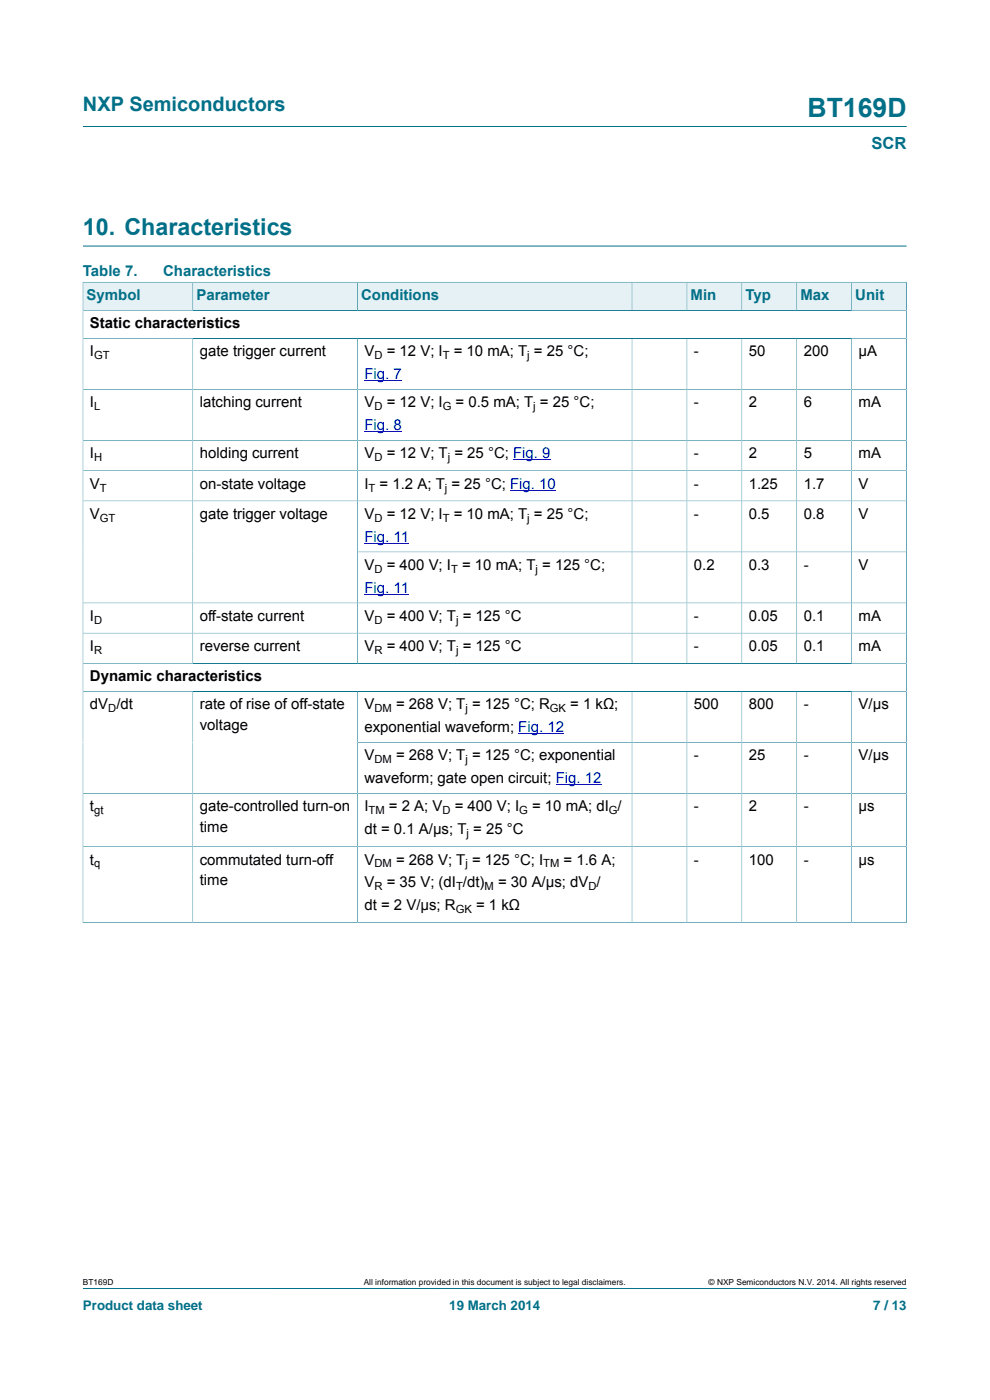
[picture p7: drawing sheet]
<svg xmlns="http://www.w3.org/2000/svg" width="210mm" height="297mm" viewBox="0 0 210 297" stroke-linecap="round" stroke-linejoin="round" font-family="sans-serif">
<defs><g id="words">
<text font-size="5.6" fill="#007088" x="171.3" y="24.8">BT169D</text>
<text font-size="4.9" fill="#007088" x="17.6" y="49.8">10. Characteristics</text>
<text font-size="4.2" fill="#007088" x="17.6" y="23.6">NXP Semiconductors</text>
<text font-size="3.5" fill="#007088" x="184.9" y="31.7">SCR</text>
<g font-size="3.2" fill="#007088">
<text x="17.6" y="58.5">Table 7.</text>
<text x="34.6" y="58.5">Characteristics</text>
<text x="18.4" y="63.7">Symbol</text>
<text x="41.7" y="63.7">Parameter</text>
<text x="76.6" y="63.7">Conditions</text>
<text x="146.5" y="63.7">Min</text>
<text x="158.1" y="63.7">Typ</text>
<text x="169.8" y="63.7">Max</text>
<text x="181.4" y="63.7">Unit</text>
</g>
<g font-size="3.2">
<text x="19.1" y="69.6">Static characteristics</text>
<text x="19.1" y="75.6">I</text>
<text x="42.4" y="75.6">gate trigger current</text>
<text x="77.3" y="75.6">V</text>
<text x="82" y="75.6">= 12 V; I</text>
<text x="96.3" y="75.6">= 10 mA; T = 25 °C;</text>
<text x="147.2" y="75.6">-</text>
<text x="158.8" y="75.6">50</text>
<text x="170.5" y="75.6">200</text>
<text x="182.1" y="75.6">µA</text>
<text x="19.1" y="86.4">I</text>
<text x="42.4" y="86.4">latching current</text>
<text x="77.3" y="86.4">V</text>
<text x="82" y="86.4">= 12 V; I</text>
<text x="96.7" y="86.4">= 0.5 mA; T = 25 °C;</text>
<text x="147.2" y="86.4">-</text>
<text x="158.8" y="86.4">2</text>
<text x="170.5" y="86.4">6</text>
<text x="182.1" y="86.4">mA</text>
<text x="19.1" y="97.2">I</text>
<text x="42.4" y="97.2">holding current</text>
<text x="77.3" y="97.2">V</text>
<text x="82" y="97.2">= 12 V; T = 25 °C; Fig. 9</text>
<text x="147.2" y="97.2">-</text>
<text x="158.8" y="97.2">2</text>
<text x="170.5" y="97.2">5</text>
<text x="182.1" y="97.2">mA</text>
<text x="19.1" y="103.7">V</text>
<text x="42.4" y="103.7">on-state voltage</text>
<text x="77.3" y="103.7">I</text>
<text x="80.5" y="103.7">= 1.2 A; T = 25 °C; Fig. 10</text>
<text x="147.2" y="103.7">-</text>
<text x="158.8" y="103.7">1.25</text>
<text x="170.5" y="103.7">1.7</text>
<text x="182.1" y="103.7">V</text>
<text x="19.1" y="110.1">V</text>
<text x="42.4" y="110.1">gate trigger voltage</text>
<text x="77.3" y="110.1">V</text>
<text x="82" y="110.1">= 12 V; I</text>
<text x="96.3" y="110.1">= 10 mA; T = 25 °C;</text>
<text x="147.2" y="110.1">-</text>
<text x="158.8" y="110.1">0.5</text>
<text x="170.5" y="110.1">0.8</text>
<text x="182.1" y="110.1">V</text>
<text x="77.3" y="120.9">V</text>
<text x="82" y="120.9">= 400 V; I</text>
<text x="98" y="120.9">= 10 mA; T = 125 °C;</text>
<text x="147.2" y="120.9">0.2</text>
<text x="158.8" y="120.9">0.3</text>
<text x="170.5" y="120.9">-</text>
<text x="182.1" y="120.9">V</text>
<text x="19.1" y="131.7">I</text>
<text x="42.4" y="131.7">off-state current</text>
<text x="77.3" y="131.7">V</text>
<text x="82" y="131.7">= 400 V; T = 125 °C</text>
<text x="147.2" y="131.7">-</text>
<text x="158.8" y="131.7">0.05</text>
<text x="170.5" y="131.7">0.1</text>
<text x="182.1" y="131.7">mA</text>
<text x="19.1" y="138.1">I</text>
<text x="42.4" y="138.1">reverse current</text>
<text x="77.3" y="138.1">V</text>
<text x="82" y="138.1">= 400 V; T = 125 °C</text>
<text x="147.2" y="138.1">-</text>
<text x="158.8" y="138.1">0.05</text>
<text x="170.5" y="138.1">0.1</text>
<text x="182.1" y="138.1">mA</text>
<text x="19.1" y="144.5">Dynamic characteristics</text>
<text x="19.1" y="150.5">dV /dt</text>
<text x="42.4" y="150.5">rate of rise of off-state</text>
<text x="42.4" y="154.9">voltage</text>
<text x="77.3" y="150.5">V</text>
<text x="77.3" y="155.4">exponential waveform; Fig. 12</text>
<text x="84" y="150.5">= 268 V; T = 125 °C; R</text>
<text x="121" y="150.5">= 1 kΩ;</text>
<text x="147.2" y="150.5">500</text>
<text x="158.8" y="150.5">800</text>
<text x="170.5" y="150.5">-</text>
<text x="182.1" y="150.5">V/µs</text>
<text x="77.3" y="161.3">V</text>
<text x="84" y="161.3">= 268 V; T = 125 °C; exponential</text>
<text x="147.2" y="161.3">-</text>
<text x="158.8" y="161.3">25</text>
<text x="170.5" y="161.3">-</text>
<text x="182.1" y="161.3">V/µs</text>
<text x="77.3" y="166.2">waveform; gate open circuit; Fig. 12</text>
<text x="19.1" y="172.1">t</text>
<text x="42.4" y="172.1">gate-controlled turn-on</text>
<text x="77.3" y="172.1">I</text>
<text x="82.5" y="172.1">= 2 A; V</text>
<text x="96.5" y="172.1">= 400 V; I</text>
<text x="112.9" y="172.1">= 10 mA; dI /</text>
<text x="147.2" y="172.1">-</text>
<text x="158.8" y="172.1">2</text>
<text x="170.5" y="172.1">-</text>
<text x="182.1" y="172.1">µs</text>
<text x="42.4" y="176.5">time</text>
<text x="77.3" y="177">dt = 0.1 A/µs; T = 25 °C</text>
<text x="19.1" y="183.4">t</text>
<text x="42.4" y="183.4">commutated turn-off</text>
<text x="77.3" y="183.4">V</text>
<text x="84" y="183.4">= 268 V; T = 125 °C; I</text>
<text x="119.6" y="183.4">= 1.6 A;</text>
<text x="147.2" y="183.4">-</text>
<text x="158.8" y="183.4">100</text>
<text x="170.5" y="183.4">-</text>
<text x="182.1" y="183.4">µs</text>
<text x="42.4" y="187.8">time</text>
<text x="77.3" y="188.3">V</text>
<text x="82" y="188.3">= 35 V; (dI /dt)</text>
<text x="105.6" y="188.3">= 30 A/µs; dV /</text>
<text x="77.3" y="193.1">dt = 2 V/µs; R</text>
<text x="101" y="193.1">= 1 kΩ</text>
</g>
<g font-size="3.2" fill="#00f">
<text x="77.3" y="80.5">Fig. 7</text>
<text x="77.3" y="91.3">Fig. 8</text>
<text x="77.3" y="114.9">Fig. 11</text>
<text x="77.3" y="125.7">Fig. 11</text>
</g>
<g font-size="2.8" fill="#007088">
<text x="17.6" y="277.9">Product data sheet</text>
<text x="95.3" y="277.9">19 March 2014</text>
<text x="185.2" y="277.9">7 / 13</text>
</g>
<g font-size="2.4">
<text x="20" y="76.2">GT</text>
<text x="79.4" y="76.2">D</text>
<text x="93.9" y="76.2">T</text>
<text x="111.8" y="76.2">j</text>
<text x="20" y="87">L</text>
<text x="79.4" y="87">D</text>
<text x="93.9" y="87">G</text>
<text x="113.1" y="87">j</text>
<text x="20" y="97.9">H</text>
<text x="79.4" y="97.9">D</text>
<text x="95" y="97.9">j</text>
<text x="21.2" y="104.3">T</text>
<text x="78.2" y="104.3">T</text>
<text x="94.4" y="104.3">j</text>
<text x="21.2" y="110.7">GT</text>
<text x="79.4" y="110.7">D</text>
<text x="93.9" y="110.7">T</text>
<text x="111.8" y="110.7">j</text>
<text x="79.4" y="121.5">D</text>
<text x="95.7" y="121.5">T</text>
<text x="113.6" y="121.5">j</text>
<text x="20" y="132.3">D</text>
<text x="79.4" y="132.3">D</text>
<text x="96.7" y="132.3">j</text>
<text x="20" y="138.7">R</text>
<text x="79.4" y="138.7">R</text>
<text x="96.7" y="138.7">j</text>
<text x="23" y="151.1">D</text>
<text x="79.4" y="151.1">DM</text>
<text x="98.7" y="151.1">j</text>
<text x="116.7" y="151.1">GK</text>
<text x="79.4" y="161.9">DM</text>
<text x="98.7" y="161.9">j</text>
<text x="20" y="172.8">gt</text>
<text x="78.2" y="172.8">TM</text>
<text x="93.9" y="172.8">D</text>
<text x="110.1" y="172.8">G</text>
<text x="129.2" y="172.8">G</text>
<text x="99" y="177.6">j</text>
<text x="20" y="184">q</text>
<text x="79.4" y="184">DM</text>
<text x="98.7" y="184">j</text>
<text x="115.2" y="184">TM</text>
<text x="79.4" y="188.9">R</text>
<text x="96.7" y="188.9">T</text>
<text x="102.8" y="188.9">M</text>
<text x="124.8" y="188.9">D</text>
<text x="96.7" y="193.7">GK</text>
</g>
<g font-size="1.8">
<text x="17.6" y="272.7">BT169D</text>
<text x="77.2" y="272.7">All information provided in this document is subject to legal disclaimers.</text>
<text x="150.3" y="272.7">© NXP Semiconductors N.V. 2014. All rights reserved</text>
</g>
</g></defs>
<path d="M17.6 26.8h174.7M17.6 52.2h174.7M17.6 273.3h174.7" fill="none" stroke="#007088" stroke-width=".21"/>
<path d="M17.7 59.9h23.1v5.9h-23.1z" fill="#e5f1f4"/>
<path d="M17.6 59.8v6h23.3v-5.9h-23.4" fill="none" stroke="#007088" stroke-width=".21"/>
<path d="M41 59.9h34.8v5.9h-34.8z" fill="#e5f1f4"/>
<path d="M40.9 59.9h34.9v5.9h-34.9z" fill="none" stroke="#007088" stroke-width=".21"/>
<path d="M75.9 59.9h58.1v5.9h-58.1z" fill="#e5f1f4"/>
<path d="M75.8 59.9h58.3v5.9h-58.3z" fill="none" stroke="#007088" stroke-width=".21"/>
<path d="M134.1 59.9h11.5v5.9h-11.5z" fill="#e5f1f4"/>
<path d="M134.1 59.9h11.6v5.9h-11.6z" fill="none" stroke="#007088" stroke-width=".21"/>
<path d="M145.8 59.9h11.5v5.9h-11.5z" fill="#e5f1f4"/>
<path d="M145.7 59.9h11.7v5.9h-11.7z" fill="none" stroke="#007088" stroke-width=".21"/>
<path d="M157.4 59.9h11.5v5.9h-11.5z" fill="#e5f1f4"/>
<path d="M157.4 59.9h11.6v5.9h-11.6z" fill="none" stroke="#007088" stroke-width=".21"/>
<path d="M169.1 59.9h11.5v5.9h-11.5z" fill="#e5f1f4"/>
<path d="M169 59.9h11.7v5.9h-11.7z" fill="none" stroke="#007088" stroke-width=".21"/>
<path d="M180.7 59.9h11.5v5.9h-11.5z" fill="#e5f1f4"/>
<g fill="none" stroke="#007088" stroke-width=".21">
<path d="M192.3 59.8v136M192.4 59.9h-11.7v5.9M17.6 71.8h174.7M40.9 71.8v68.9M75.8 71.8v68.9M134.1 71.8v68.9M145.7 71.8v68.9M157.4 71.8v68.9M169 71.8v68.9M180.7 71.8v68.9M192.3 65.8h-174.7v130M17.6 82.6h174.7"/>
<path d="M17.6 93.4h174.7M17.6 99.9h174.7M75.8 117.1h116.5M192.3 106.3h-174.7M17.6 127.9h174.7M17.6 134.3h174.7M17.6 140.7h174.7M17.6 146.7h174.7M40.9 146.7v49M75.8 146.7v49M75.8 157.5h116.5M134.1 146.7v49"/>
<path d="M145.7 146.7v49M157.4 146.7v49M169 146.7v49M180.7 146.7v49M17.6 168.3h174.7M17.6 179.6h174.7M17.5 195.7h174.9"/>
</g>
<path d="M77.3 80.8h7.9M77.3 91.6h7.9M108.8 97.6h8M77.3 115.3h9.5M108.2 104h9.7M77.3 126.1h9.5M109.9 155.7h9.7M117.9 166.5h9.7" fill="none" stroke="#00f" stroke-width=".21"/>
<use href="#words"/>
</svg>
